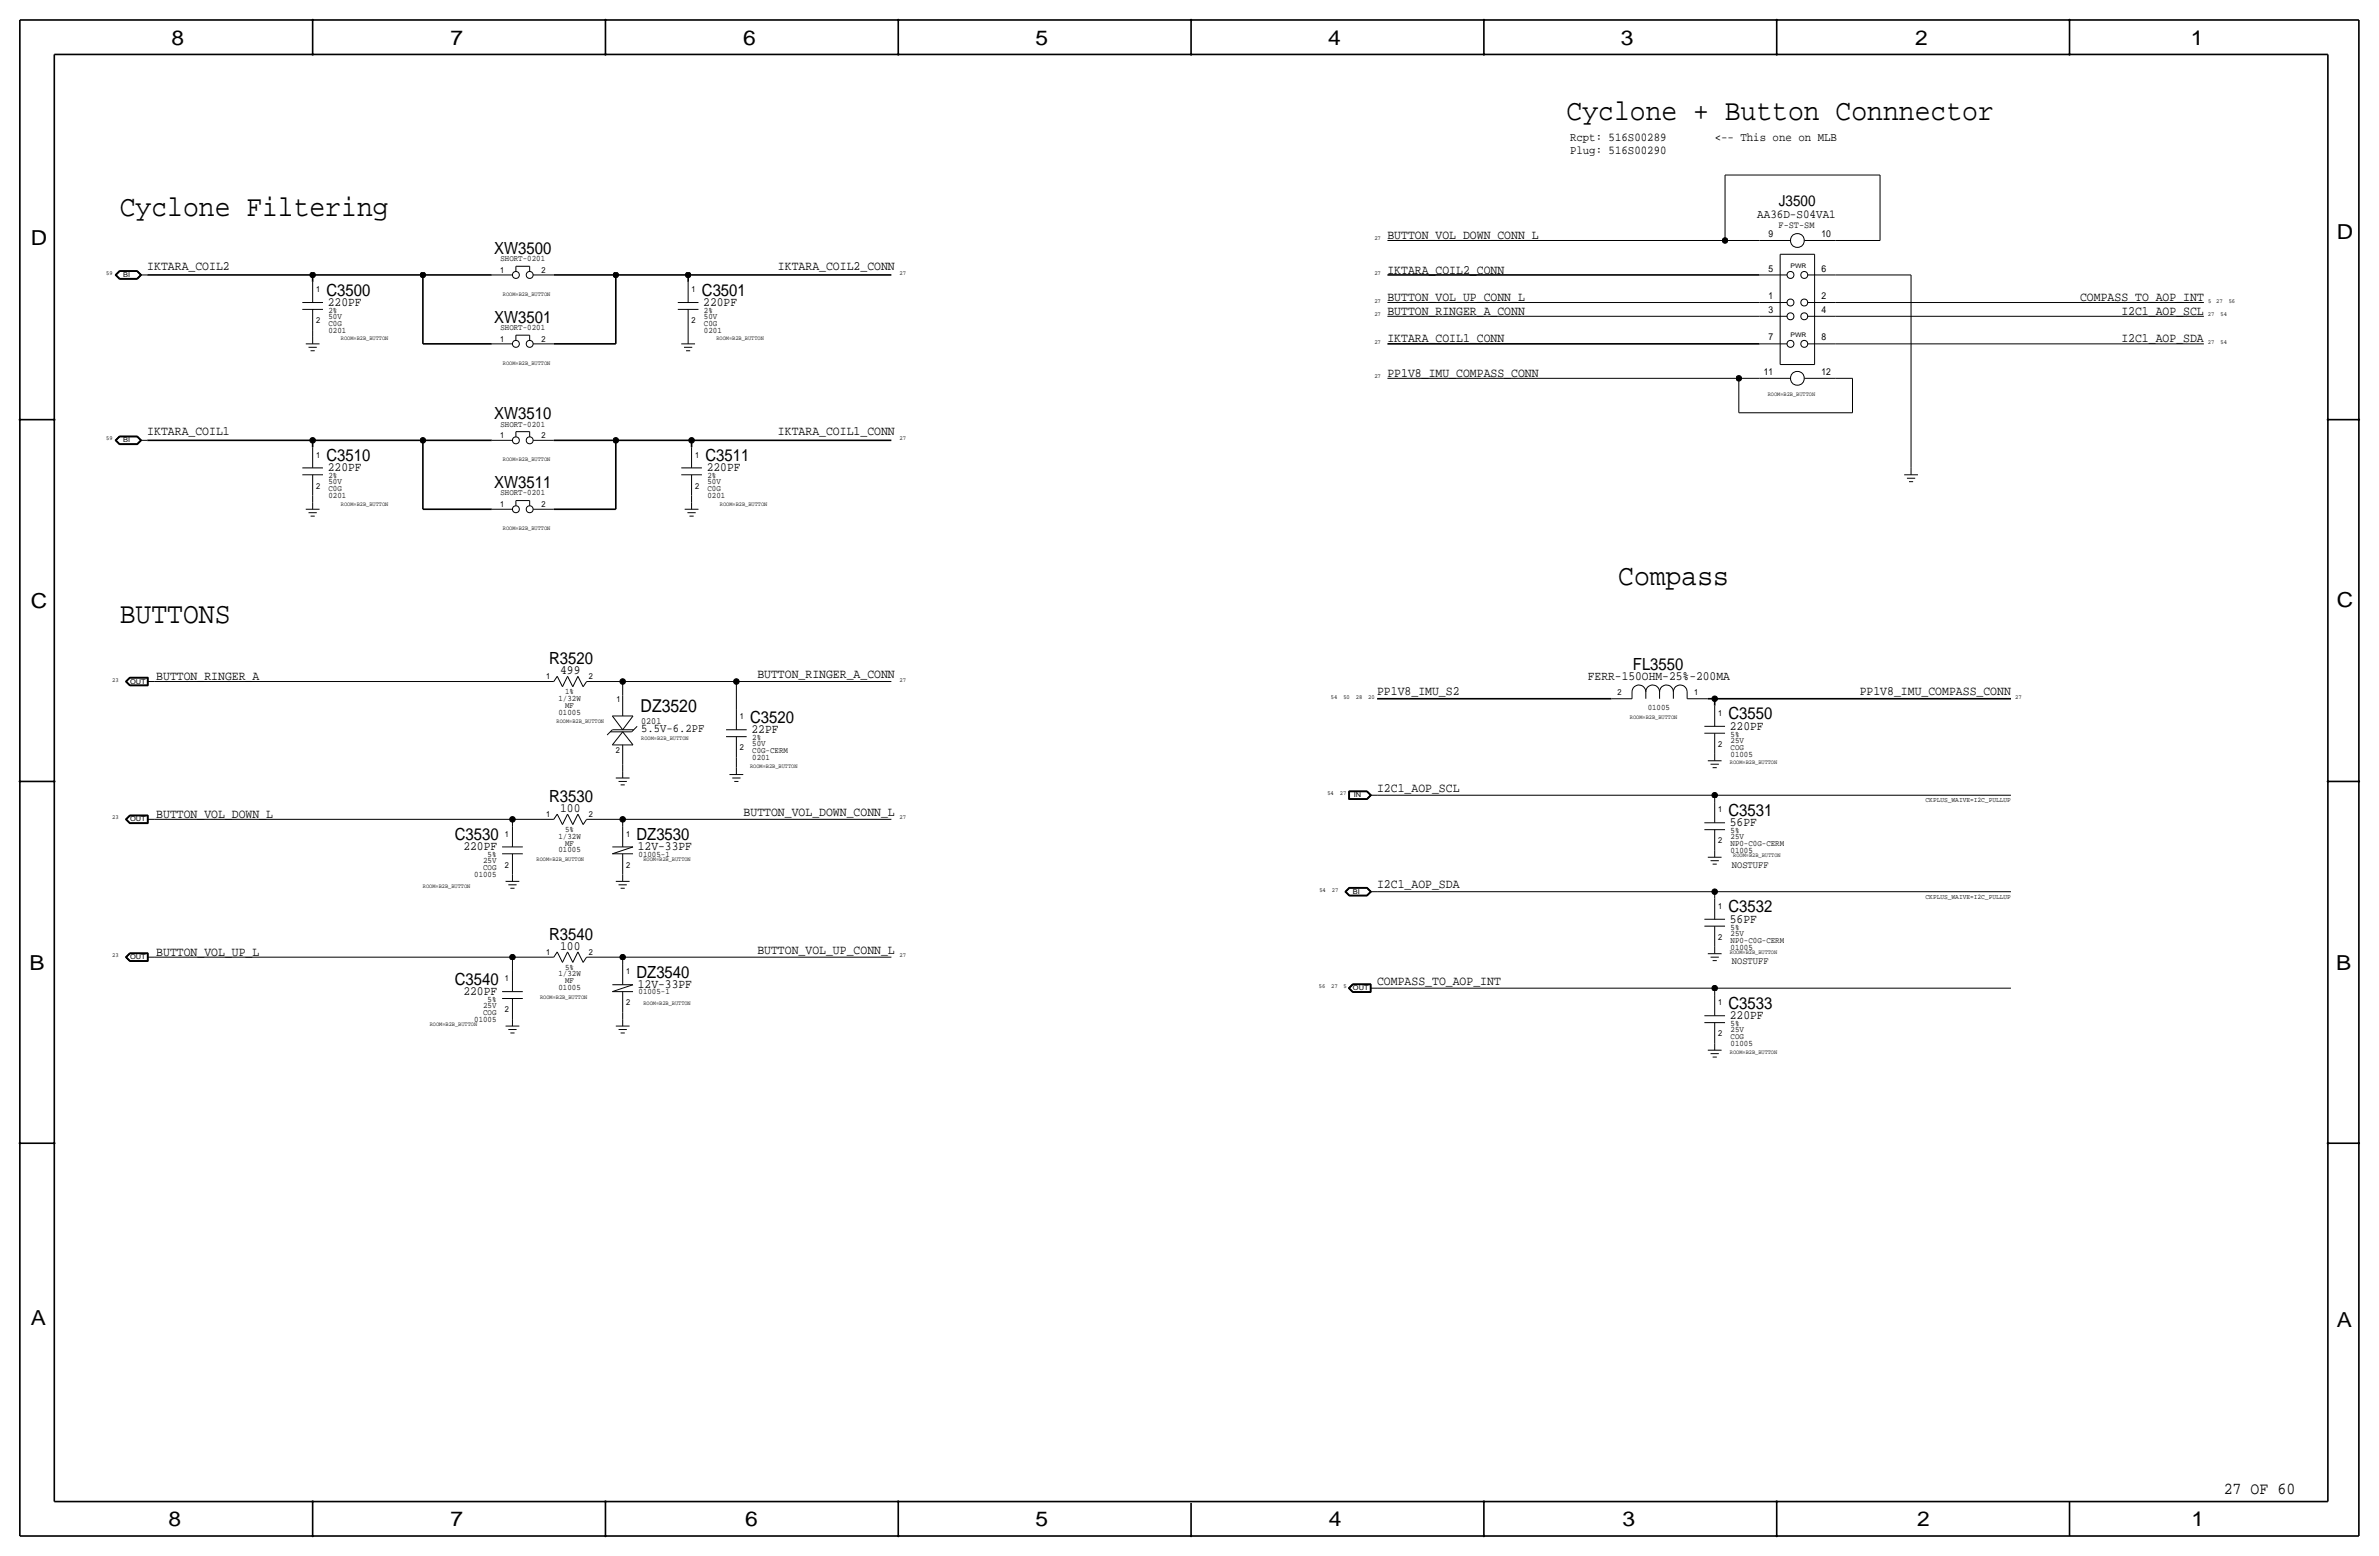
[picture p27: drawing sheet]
<svg xmlns="http://www.w3.org/2000/svg" width="877mm" height="574mm" viewBox="0 0 877 574" stroke-linecap="round" stroke-linejoin="round" font-family="sans-serif">
<defs><g id="words">
<g font-size="10.9">
<text x="577.5" y="44.2">Cyclone + Button Connnector</text>
<text x="44.1" y="79.8">Cyclone Filtering</text>
<text x="596.6" y="215.6">Compass</text>
<text x="44.1" y="229.6">BUTTONS</text>
</g>
<g font-size="7.6">
<text x="63.2" y="16.5">8</text>
<text x="166.1" y="16.5">7</text>
<text x="274" y="16.5">6</text>
<text x="381.7" y="16.5">5</text>
<text x="489.7" y="16.5">4</text>
<text x="597.6" y="16.5">3</text>
<text x="706.1" y="16.5">2</text>
<text x="807.7" y="16.5">1</text>
<text x="861.5" y="88.1">D</text>
<text x="11.4" y="90.4">D</text>
<text x="11.4" y="224.3">C</text>
<text x="861.5" y="223.8">C</text>
<text x="10.8" y="357.6">B</text>
<text x="861.3" y="357.4">B</text>
<text x="11.3" y="488.4">A</text>
<text x="861.5" y="489.2">A</text>
<text x="62.2" y="562.6">8</text>
<text x="166" y="562.6">7</text>
<text x="274.8" y="562.6">6</text>
<text x="381.7" y="562.6">5</text>
<text x="489.9" y="562.6">4</text>
<text x="598.1" y="562.6">3</text>
<text x="706.8" y="562.6">2</text>
<text x="807.9" y="562.6">1</text>
</g>
<text font-size="6.5" x="236.2" y="262.4">DZ3520</text>
<g font-size="6.2">
<text x="182.2" y="93.5">XW3500</text>
<text x="120.3" y="109">C3500</text>
<text x="258.8" y="109">C3501</text>
<text x="182.2" y="118.9">XW3501</text>
<text x="182.2" y="154.4">XW3510</text>
<text x="120.3" y="169.9">C3510</text>
<text x="260" y="169.9">C3511</text>
<text x="182.2" y="179.8">XW3511</text>
<text x="202.4" y="244.9">R3520</text>
<text x="602" y="247.1">FL3550</text>
<text x="276.6" y="266.4">C3520</text>
<text x="637.2" y="265.2">C3550</text>
<text x="202.4" y="295.7">R3530</text>
<text x="637.2" y="300.7">C3531</text>
<text x="167.6" y="309.6">C3530</text>
<text x="234.6" y="309.6">DZ3530</text>
<text x="637.2" y="336.3">C3532</text>
<text x="202.4" y="346.5">R3540</text>
<text x="167.6" y="363">C3540</text>
<text x="234.6" y="360.4">DZ3540</text>
<text x="637.2" y="371.9">C3533</text>
<text x="819.8" y="550.8">27 OF 60</text>
</g>
<text font-size="5.6" x="655.8" y="75.9">J3500</text>
<g font-size="4.7">
<text x="511.5" y="88.1">BUTTON_VOL_DOWN_CONN_L</text>
<text x="54.3" y="99.6">IKTARA_COIL2</text>
<text x="286.8" y="99.6">IKTARA_COIL2_CONN</text>
<text x="511.5" y="100.8">IKTARA_COIL2_CONN</text>
<text x="120.9" y="112.8">220PF</text>
<text x="259.3" y="112.8">220PF</text>
<text x="511.5" y="111">BUTTON_VOL_UP_CONN_L</text>
<text x="766.9" y="111">COMPASS_TO_AOP_INT</text>
<text x="511.5" y="116.1">BUTTON_RINGER_A_CONN</text>
<text x="782.1" y="116.1">I2C1_AOP_SCL</text>
<text x="511.5" y="126.2">IKTARA_COIL1_CONN</text>
<text x="782.1" y="126.2">I2C1_AOP_SDA</text>
<text x="511.5" y="138.9">PP1V8_IMU_COMPASS_CONN</text>
<text x="54.3" y="160.5">IKTARA_COIL1</text>
<text x="286.8" y="160.5">IKTARA_COIL1_CONN</text>
<text x="120.9" y="173.7">220PF</text>
<text x="260.6" y="173.7">220PF</text>
<text x="57.6" y="250.7">BUTTON_RINGER_A</text>
<text x="206.5" y="248.4">499</text>
<text x="279.2" y="249.9">BUTTON_RINGER_A_CONN</text>
<text x="585.4" y="250.7">FERR-150OHM-25%-200MA</text>
<text x="507.7" y="256.3">PP1V8_IMU_S2</text>
<text x="685.6" y="256.3">PP1V8_IMU_COMPASS_CONN</text>
<text x="637.7" y="269">220PF</text>
<text x="277.1" y="270.3">22PF</text>
<text x="507.7" y="291.8">I2C1_AOP_SCL</text>
<text x="206.5" y="299.2">100</text>
<text x="57.6" y="301.5">BUTTON_VOL_DOWN_L</text>
<text x="274.1" y="300.7">BUTTON_VOL_DOWN_CONN_L</text>
<text x="637.7" y="304.5">56PF</text>
<text x="170.9" y="313.4">220PF</text>
<text x="235.2" y="313.4">12V-33PF</text>
<text x="507.7" y="327.4">I2C1_AOP_SDA</text>
<text x="637.7" y="340.1">56PF</text>
<text x="57.6" y="352.3">BUTTON_VOL_UP_L</text>
<text x="206.5" y="350">100</text>
<text x="279.2" y="351.5">BUTTON_VOL_UP_CONN_L</text>
<text x="235.2" y="364.2">12V-33PF</text>
<text x="507.7" y="363">COMPASS_TO_AOP_INT</text>
<text x="170.9" y="366.8">220PF</text>
<text x="637.7" y="375.7">220PF</text>
</g>
<text font-size="4.5" x="647.8" y="80.3">AA36D-S04VA1</text>
<g font-size="4.4">
<text x="578.8" y="51.8">Rcpt: 516S00289</text>
<text x="632.2" y="51.8">&lt;-- This one on MLB</text>
<text x="578.8" y="56.9">Plug: 516S00290</text>
<text x="236.4" y="270">5.5V-6.2PF</text>
</g>
<g font-size="3.6">
<text x="638.5" y="319.8">NOSTUFF</text>
<text x="638.5" y="355.3">NOSTUFF</text>
</g>
<g font-size="3.5">
<text x="652" y="87.4">9</text>
<text x="655.7" y="84.1">F-ST-SM</text>
<text x="671.5" y="87.4">10</text>
<text x="652" y="100.1">5</text>
<text x="671.5" y="100.1">6</text>
<text x="652" y="110.2">1</text>
<text x="671.5" y="110.2">2</text>
<text x="652" y="115.3">3</text>
<text x="671.5" y="115.3">4</text>
<text x="652" y="125.5">7</text>
<text x="671.5" y="125.5">8</text>
<text x="650.2" y="138.2">11</text>
<text x="671.5" y="138.2">12</text>
<text x="236.4" y="266.7">0201</text>
</g>
<g font-size="3.1">
<text x="184.4" y="100.6">1</text>
<text x="184.5" y="96.3">SHORT-0201</text>
<text x="199.6" y="100.6">2</text>
<text x="116.5" y="107.7">1</text>
<text x="255" y="107.7">1</text>
<text x="116.5" y="119.1">2</text>
<text x="121.1" y="115.3">2%</text>
<text x="121.1" y="117.6">50V</text>
<text x="255" y="119.1">2</text>
<text x="259.5" y="117.6">50V</text>
<text x="259.5" y="115.3">2%</text>
<text x="121.1" y="122.7">0201</text>
<text x="121.1" y="120.1">C0G</text>
<text x="184.4" y="126">1</text>
<text x="184.5" y="121.7">SHORT-0201</text>
<text x="199.6" y="126">2</text>
<text x="259.5" y="122.7">0201</text>
<text x="259.5" y="120.1">C0G</text>
<text x="184.4" y="161.5">1</text>
<text x="184.5" y="157.2">SHORT-0201</text>
<text x="199.6" y="161.5">2</text>
<text x="116.5" y="168.7">1</text>
<text x="256.2" y="168.7">1</text>
<text x="121.1" y="176.3">2%</text>
<text x="121.1" y="178.6">50V</text>
<text x="260.8" y="178.6">50V</text>
<text x="260.8" y="176.3">2%</text>
<text x="116.5" y="180.1">2</text>
<text x="121.1" y="183.6">0201</text>
<text x="121.1" y="181.1">C0G</text>
<text x="184.5" y="182.6">SHORT-0201</text>
<text x="256.2" y="180.1">2</text>
<text x="260.8" y="183.6">0201</text>
<text x="260.8" y="181.1">C0G</text>
<text x="184.4" y="186.9">1</text>
<text x="199.6" y="186.9">2</text>
<text x="201.4" y="250.4">1</text>
<text x="217.1" y="250.4">2</text>
<text x="208.4" y="255.8">1%</text>
<text x="596.3" y="256.3">2</text>
<text x="624.5" y="256.3">1</text>
<text x="205.9" y="263.4">01005</text>
<text x="205.9" y="258.3">1/32W</text>
<text x="208.4" y="260.9">MF</text>
<text x="227.3" y="258.8">1</text>
<text x="607.5" y="261.6">01005</text>
<text x="633.4" y="263.9">1</text>
<text x="272.7" y="265.2">1</text>
<text x="277.3" y="272.8">2%</text>
<text x="277.3" y="275.1">50V</text>
<text x="633.4" y="275.3">2</text>
<text x="638" y="273.8">25V</text>
<text x="638" y="271.5">5%</text>
<text x="227" y="277.4">2</text>
<text x="272.7" y="276.6">2</text>
<text x="277.3" y="277.6">C0G-CERM</text>
<text x="277.3" y="280.2">0201</text>
<text x="638" y="278.9">01005</text>
<text x="638" y="276.4">COG</text>
<text x="633.4" y="299.5">1</text>
<text x="201.4" y="301.2">1</text>
<text x="217.1" y="301.2">2</text>
<text x="186.1" y="308.4">1</text>
<text x="205.9" y="309.1">1/32W</text>
<text x="208.4" y="311.7">MF</text>
<text x="208.4" y="306.6">5%</text>
<text x="230.8" y="308.4">1</text>
<text x="633.4" y="310.9">2</text>
<text x="638" y="309.4">25V</text>
<text x="638" y="307.1">5%</text>
<text x="638" y="311.9">NP0-C0G-CERM</text>
<text x="179.8" y="316">5%</text>
<text x="205.9" y="314.2">01005</text>
<text x="235.4" y="315.7">01005-1</text>
<text x="638" y="314.5">01005</text>
<text x="174.8" y="323.3">01005</text>
<text x="178.1" y="318.3">25V</text>
<text x="178.1" y="320.8">COG</text>
<text x="186.1" y="319.8">2</text>
<text x="230.8" y="319.8">2</text>
<text x="633.4" y="335">1</text>
<text x="633.4" y="346.5">2</text>
<text x="638" y="347.5">NP0-C0G-CERM</text>
<text x="638" y="342.6">5%</text>
<text x="638" y="344.9">25V</text>
<text x="201.4" y="352">1</text>
<text x="217.1" y="352">2</text>
<text x="638" y="350">01005</text>
<text x="205.9" y="359.9">1/32W</text>
<text x="208.4" y="357.4">5%</text>
<text x="230.8" y="359.2">1</text>
<text x="186.1" y="361.7">1</text>
<text x="205.9" y="365">01005</text>
<text x="208.4" y="362.5">MF</text>
<text x="178.1" y="371.6">25V</text>
<text x="179.8" y="369.3">5%</text>
<text x="230.8" y="370.6">2</text>
<text x="235.4" y="366.5">01005-1</text>
<text x="633.4" y="370.6">1</text>
<text x="174.8" y="376.7">01005</text>
<text x="178.1" y="374.1">COG</text>
<text x="186.1" y="373.1">2</text>
<text x="633.4" y="382">2</text>
<text x="638" y="383">COG</text>
<text x="638" y="378.2">5%</text>
<text x="638" y="380.5">25V</text>
<text x="638" y="385.6">01005</text>
</g>
<g font-size="2.6">
<text x="709.9" y="295.7">CKPLUS_WAIVE=I2C_PULLUP</text>
<text x="709.9" y="331.2">CKPLUS_WAIVE=I2C_PULLUP</text>
</g>
<g font-size="2.5">
<text x="45.4" y="102.1">BI</text>
<text x="45.4" y="163.1">BI</text>
<text x="48" y="252">OUT</text>
<text x="499.1" y="293.9">IN</text>
<text x="48" y="302.8">OUT</text>
<text x="498.8" y="329.4">BI</text>
<text x="48" y="353.6">OUT</text>
<text x="498.8" y="365">OUT</text>
</g>
<g font-size="2.3">
<text x="506.7" y="88.6">27</text>
<text x="39.1" y="101.3">59</text>
<text x="331.7" y="101.3">27</text>
<text x="506.7" y="101.3">27</text>
<text x="660.1" y="98.8">PWR</text>
<text x="506.7" y="111.5">27</text>
<text x="814" y="111.5">5</text>
<text x="817.1" y="111.5">27</text>
<text x="821.6" y="111.5">56</text>
<text x="506.7" y="116.6">27</text>
<text x="814" y="116.6">27</text>
<text x="818.6" y="116.6">54</text>
<text x="660.1" y="124.2">PWR</text>
<text x="506.7" y="126.7">27</text>
<text x="814" y="126.7">27</text>
<text x="818.6" y="126.7">54</text>
<text x="506.7" y="139.4">27</text>
<text x="39.1" y="162.3">59</text>
<text x="331.7" y="162.3">27</text>
<text x="41.4" y="251.2">23</text>
<text x="331.7" y="251.2">27</text>
<text x="490.7" y="257.6">54</text>
<text x="495.2" y="257.6">50</text>
<text x="499.8" y="257.6">28</text>
<text x="504.4" y="257.6">20</text>
<text x="742.9" y="257.6">27</text>
<text x="489.4" y="293.1">54</text>
<text x="493.9" y="293.1">27</text>
<text x="41.4" y="302">23</text>
<text x="331.7" y="302">27</text>
<text x="486.4" y="328.7">54</text>
<text x="491" y="328.7">27</text>
<text x="41.4" y="352.8">23</text>
<text x="331.7" y="352.8">27</text>
<text x="486.2" y="364.2">56</text>
<text x="490.8" y="364.2">27</text>
<text x="495.4" y="364.2">5</text>
</g>
<g font-size="2.2">
<text x="185.4" y="109">ROOM=B2B_BUTTON</text>
<text x="125.7" y="125.5">ROOM=B2B_BUTTON</text>
<text x="264.1" y="125.5">ROOM=B2B_BUTTON</text>
<text x="185.4" y="134.4">ROOM=B2B_BUTTON</text>
<text x="651.7" y="145.8">ROOM=B2B_BUTTON</text>
<text x="185.4" y="169.9">ROOM=B2B_BUTTON</text>
<text x="125.7" y="186.4">ROOM=B2B_BUTTON</text>
<text x="265.4" y="186.4">ROOM=B2B_BUTTON</text>
<text x="185.4" y="195.3">ROOM=B2B_BUTTON</text>
<text x="205.2" y="266.4">ROOM=B2B_BUTTON</text>
<text x="600.9" y="265.2">ROOM=B2B_BUTTON</text>
<text x="236.4" y="272.8">ROOM=B2B_BUTTON</text>
<text x="637.7" y="281.7">ROOM=B2B_BUTTON</text>
<text x="276.6" y="283">ROOM=B2B_BUTTON</text>
<text x="197.8" y="317.2">ROOM=B2B_BUTTON</text>
<text x="237.2" y="317.2">ROOM=B2B_BUTTON</text>
<text x="639" y="316">ROOM=B2B_BUTTON</text>
<text x="155.9" y="327.4">ROOM=B2B_BUTTON</text>
<text x="637.7" y="351.5">ROOM=B2B_BUTTON</text>
<text x="199.1" y="368">ROOM=B2B_BUTTON</text>
<text x="237.2" y="370.6">ROOM=B2B_BUTTON</text>
<text x="158.4" y="378.2">ROOM=B2B_BUTTON</text>
<text x="637.7" y="388.4">ROOM=B2B_BUTTON</text>
</g>
</g></defs>
<g fill="none" stroke="#000" stroke-width=".37">
<path d="M636 64.5h57.1zM636 64.5v24.1zM693.1 64.5v24.1zM44 99.8h6.6zM44 99.9h6.6zM44.1 100h6.4zM50.5 100l1.4 1.3zM50.6 99.9l1.5 1.4zM50.6 99.8l1.6 1.5zM190.2 98.1v2zM190.2 98.1h5.1zM195.3 98.1v2z"/>
<path d="M511.5 88.6h124.5zM636 88.6h12.7zM648.7 88.6h11.4zM656.3 93.7v40.7zM656.3 93.7h12.7zM665.2 88.6h11.4zM669 93.7v40.7zM676.6 88.6h16.5zM42.4 101.3l1.6-1.5zM42.4 101.3l1.6 1.6zM42.6 101.3l1.4-1.4zM42.6 101.3l1.4 1.5z"/>
<path d="M42.7 101.3l1.4-1.3zM42.7 101.3l1.4 1.4zM42.9 101.3l1.2 1.3zM44 102.9h6.6zM44 102.8h6.6zM44.1 102.7h6.4zM44.1 102.6h6.4zM44.1 100.1h6.4zM44.1 100.1l-1.2 1.2zM50.5 100.1l1.3 1.2zM50.5 102.7l1.4-1.4zM50.6 102.8l1.5-1.5z"/>
<path d="M50.6 102.9l1.6-1.6zM51.8 101.3l-1.3 1.3zM51.8 101.3h2.5zM111.5 111.5h7.6zM111.5 114h7.6zM115.3 103.9v7.6zM115.3 114v7.7zM181.3 101.3h7.6zM196.5 101.3h7.7zM249.9 114h7.6zM249.9 111.5h7.6zM253.7 103.9v7.6z"/>
<path d="M253.7 114v7.7zM511.5 116.6h137.2zM511.5 111.5h137.2zM648.7 116.6h10.1zM648.7 101.3h10.1zM648.7 111.5h10.1zM666.4 116.6h10.2zM666.4 111.5h10.2zM666.4 101.3h10.2zM676.6 116.6h135.9zM676.6 101.3h27.9zM676.6 111.5h135.9z"/>
<path d="M704.5 101.3v71.2zM112.7 126.7h5.1zM113.7 128h3.1zM114.5 129.3h1.5zM115.3 121.7v2.5zM115.3 124.2v2.5zM181.3 126.7h7.6zM190.2 123.5v2zM190.2 123.5h5.1zM195.3 123.5v2zM196.5 126.7h7.7zM251.2 126.7h5z"/>
<path d="M252.2 128h3zM252.9 129.3h1.6zM253.7 121.7v2.5zM253.7 124.2v2.5zM511.5 139.4h129.5zM641 139.4v12.7zM641 139.4h7.7zM648.7 139.4h11.4zM648.7 126.7h10.1zM656.3 134.4h12.7zM665.2 139.4h11.4zM666.4 126.7h10.2z"/>
<path d="M676.6 126.7h135.9zM676.6 139.4h6.4zM683 139.4v12.7zM190.2 159.1v1.9zM190.2 159.1h5.1zM195.3 159.1v1.9zM641 152.1h42zM42.4 162.3l1.6 1.6zM42.6 162.3l1.4-1.5zM42.6 162.3l1.4 1.5zM42.7 162.3l1.4-1.4zM42.7 162.3l1.4 1.4z"/>
<path d="M42.9 162.3l1.2 1.3zM44 160.7h6.6zM44 160.7l-1.6 1.6zM44 163.9h6.6zM44 160.8h6.6zM44 163.8h6.6zM44.1 163.7h6.4zM44.1 160.9h6.4zM44.1 163.6h6.4zM44.1 161h6.4zM44.1 161l-1.2 1.3zM50.5 161l1.3 1.3z"/>
<path d="M50.5 163.7l1.4-1.4zM50.5 160.9l1.4 1.4zM50.6 163.8l1.5-1.5zM50.6 160.8l1.5 1.5zM50.6 163.9l1.6-1.6zM50.6 160.7l1.6 1.6zM51.8 162.3l-1.3 1.3zM51.8 162.3h2.5zM111.5 172.5h7.6zM111.5 175h7.6zM115.3 164.8v7.7zM115.3 175v7.6z"/>
<path d="M181.3 162.3h7.6zM196.5 162.3h7.7zM251.2 172.5h7.6zM251.2 175h7.6zM255 164.8v7.7zM255 175v7.6zM702 175h5.1zM703 176.3h3.1zM703.8 177.5h1.5zM704.5 172.5v2.5zM112.7 187.7h5.1zM113.7 189h3.1z"/>
<path d="M114.5 190.2h1.5zM115.3 182.6v2.6zM115.3 185.2v2.5zM181.3 187.7h7.6zM190.2 184.5v1.9zM190.2 184.5h5.1zM195.3 184.5v1.9zM196.5 187.7h7.7zM252.4 187.7h5.1zM253.4 189h3.1zM254.2 190.2h1.5zM255 182.6v2.6z"/>
<path d="M255 185.2v2.5zM46.2 251.2l1.6-1.6zM46.2 251.2l1.6 1.6zM46.4 251.2l1.5 1.5zM46.4 251.2l1.5-1.5zM46.5 251.2l1.4-1.4zM46.5 251.2l1.4 1.4zM46.7 251.2l1.3 1.3zM47.8 249.6h6.8zM47.8 252.8h6.8zM47.9 252.7h6.6zM47.9 249.7h6.6z"/>
<path d="M47.9 252.6h6.5zM47.9 249.8h6.5zM48 249.9l-1.3 1.3zM48 249.9h6.3zM48 252.5h6.3zM54.3 251.2h2.5zM54.3 249.9v2.6zM54.4 249.8v2.8zM54.5 249.7v3zM54.6 249.6v3.2zM56.8 251.2h142.3zM199.1 251.2h5.1z"/>
<path d="M205.4 249.3l2 3.8zM205.4 249.3l-1.2 1.9zM209.2 249.3l-1.8 3.8zM209.2 249.3l2 3.8zM213.1 249.3l-1.9 3.8zM213.1 249.3l1.9 3.8zM216.3 251.2h5.6zM216.3 251.2l-1.3 1.9zM221.9 251.2h7.7zM229.6 251.2h41.9zM229.6 251.2v5.1zM229.6 256.3v7.6z"/>
<path d="M271.5 251.2h57.1zM271.5 251.2v10.2zM594.1 257.6h7.6zM601.7 255a2.54 2.54 0 0 1 2.5-2.5 2.54 2.54 0 0 1 2.6 2.5 2.54 2.54 0 0 1 2.5-2.5 2.54 2.54 0 0 1 2.5 2.5 2.54 2.54 0 0 1 2.6-2.5 2.54 2.54 0 0 1 2.5 2.5 2.54 2.54 0 0 1 2.6-2.5 2.54 2.54 0 0 1 2.5 2.5M601.7 255v2.6zM606.8 255v2.6zM611.8 255v2.6zM616.9 255v2.6zM622 257.6h7.6zM622 255v2.6zM223.8 270.9l2-1.9zM225 269.7h7.9z"/>
<path d="M225.8 269h7.8zM225.8 263.9l3.8 5.1zM225.8 263.9h7.6zM225.8 274.6h7.6zM229.6 269.7l-3.8 4.9zM229.6 269.7l3.8 4.9zM229.6 274.6v7.1zM232.9 269.7l2-2zM233.4 263.9l-3.8 5.1zM267.7 271.5h7.6zM267.7 269h7.6zM271.5 279.1v3.9z"/>
<path d="M271.5 261.4v7.6zM271.5 271.5v7.6zM628.3 270.3h7.7zM628.3 267.7h7.7zM632.2 260.1v7.6zM632.2 270.3v7.6zM632.2 277.9v2.5zM227 286.8h5.1zM228 288h3.1zM228.8 289.3h1.5zM229.6 281.7v2.5zM229.6 284.2v2.6z"/>
<path d="M268.9 285.5h5.1zM270 286.8h3zM270.7 288h1.5zM271.5 283v2.5zM497.2 291.5v3.2zM497.2 294.7h6.8zM497.2 291.5h6.8zM497.3 291.6h6.7zM497.3 291.6v3zM497.3 294.6h6.7zM497.4 291.7h6.5zM497.4 291.7v2.8z"/>
<path d="M497.4 294.5h6.5zM497.5 291.8h6.4zM497.5 291.8v2.6zM497.5 294.4h6.4zM503.9 291.8l1.3 1.3zM503.9 294.4l1.3-1.3zM503.9 294.5l1.4-1.4zM503.9 291.7l1.4 1.4zM504 294.6l1.5-1.5zM504 291.6l1.5 1.5zM504 291.5l1.6 1.6zM504 294.7l1.6-1.6z"/>
<path d="M505.2 293.1h2.5zM507.7 293.1h124.5zM629.6 280.4h5.1zM630.6 281.7h3.1zM631.4 283h1.5zM632.2 293.1v2.6zM632.2 295.7v7.6zM632.2 293.1h109.2zM46.2 302l1.6 1.6zM46.4 302l1.5 1.5zM46.4 302l1.5-1.5zM46.5 302l1.4 1.4z"/>
<path d="M46.7 302l1.3-1.3zM46.7 302l1.3 1.3zM47.8 300.4l-1.6 1.6zM47.8 300.4h6.8zM47.8 303.6h6.8zM47.9 303.5h6.6zM47.9 300.5h6.6zM47.9 303.4h6.5zM47.9 300.6l-1.4 1.4zM47.9 300.6h6.5zM48 300.7h6.3zM48 303.3h6.3z"/>
<path d="M54.3 302h2.5zM54.3 300.7v2.6zM54.4 300.6v2.8zM54.5 300.5v3zM54.6 300.4v3.2zM56.8 302h132.1zM185.1 312.2h7.6zM185.1 314.7h7.6zM188.9 302h10.2zM188.9 302v2.5zM188.9 304.5v7.7zM188.9 314.7v7.6z"/>
<path d="M199.1 302h5.1zM205.4 300.1l2 3.8zM205.4 300.1l-1.2 1.9zM209.2 300.1l-1.8 3.8zM209.2 300.1l2 3.8zM213.1 300.1l-1.9 3.8zM213.1 300.1l1.9 3.8zM216.3 302h5.6zM216.3 302l-1.3 1.9zM221.9 302h7.7zM225.8 314.7h7.6zM225.8 314.7l7.6-2.5z"/>
<path d="M225.8 312.2h7.6zM229.6 302h99zM229.6 302v2.5zM229.6 304.5v7.7zM229.6 314.7v7.6zM628.3 305.8h7.7zM628.3 303.3h7.7zM629.6 316h5.1zM630.6 317.2h3.1zM631.4 318.5h1.5zM632.2 313.4v2.6zM632.2 305.8v7.6z"/>
<path d="M186.4 324.9h5.1zM187.4 326.1h3zM188.2 327.4h1.5zM188.9 322.3v2.6zM227 324.9h5.1zM228 326.1h3.1zM228.8 327.4h1.5zM229.6 322.3v2.6zM495.8 328.7l1.6 1.6zM495.8 328.7l1.6-1.6zM496 328.7l1.4-1.5zM496 328.7l1.4 1.4z"/>
<path d="M496.1 328.7l1.4-1.4zM496.1 328.7l1.4 1.3zM496.3 328.7l1.2 1.2zM496.3 328.7l1.2-1.3zM497.4 330.3h6.6zM497.4 327.1h6.6zM497.4 327.2h6.6zM497.4 330.1h6.6zM497.5 330h6.4zM497.5 327.3h6.4zM497.5 329.9h6.4zM497.5 327.4h6.4z"/>
<path d="M503.9 327.4l1.3 1.3zM503.9 329.9l1.3-1.2zM503.9 330l1.4-1.3zM503.9 327.3l1.4 1.4zM504 330.1l1.5-1.4zM504 327.2l1.5 1.5zM504 327.1l1.6 1.6zM504 330.3l1.6-1.6zM505.2 328.7h2.5zM507.7 328.7h124.5zM628.3 338.8h7.7zM632.2 328.7v2.5z"/>
<path d="M632.2 331.2v7.6zM632.2 328.7h109.2zM46.2 352.8l1.6-1.6zM46.2 352.8l1.6 1.6zM46.4 352.8l1.5 1.5zM46.4 352.8l1.5-1.5zM46.5 352.8l1.4 1.4zM46.7 352.8l1.3-1.3zM46.7 352.8l1.3 1.3zM47.8 351.2h6.8zM47.8 354.4h6.8zM47.9 354.3h6.6z"/>
<path d="M47.9 351.3h6.6zM47.9 354.2h6.5zM47.9 351.4l-1.4 1.4zM47.9 351.4h6.5zM48 351.5h6.3zM48 354.1h6.3zM54.3 352.8h2.5zM54.3 351.5v2.6zM54.4 351.4v2.8zM54.5 351.3v3zM54.6 351.2v3.2zM56.8 352.8h132.1z"/>
<path d="M188.9 352.8h10.2zM188.9 352.8v5.1zM188.9 357.9v7.6zM199.1 352.8h5.1zM205.4 350.9l2 3.8zM205.4 350.9l-1.2 1.9zM209.2 350.9l-1.8 3.8zM209.2 350.9l2 3.8zM213.1 350.9l-1.9 3.8zM213.1 350.9l1.9 3.8zM216.3 352.8h5.6zM216.3 352.8l-1.3 1.9z"/>
<path d="M221.9 352.8h7.7zM229.6 352.8h99zM229.6 352.8v2.5zM229.6 355.3v7.7zM628.3 341.4h7.7zM629.6 351.5h5.1zM630.6 352.8h3.1zM631.4 354.1h1.5zM632.2 349v2.5zM632.2 341.4v7.6zM185.1 365.5h7.6zM185.1 368h7.6z"/>
<path d="M186.4 378.2h5.1zM187.4 379.5h3zM188.9 368v7.7zM188.9 375.7v2.5zM225.8 365.5h7.6zM225.8 365.5l7.6-2.5zM225.8 363h7.6zM227 378.2h5.1zM228 379.5h3.1zM229.6 373.1v2.6zM229.6 365.5v7.6zM229.6 375.7v2.5z"/>
<path d="M497.1 364.2l1.6 1.6zM497.1 364.2l1.6-1.5zM497.2 364.2l1.5-1.4zM497.2 364.2l1.5 1.5zM497.4 364.2l1.4-1.3zM497.4 364.2l1.4 1.4zM497.5 364.2l1.3 1.3zM497.5 364.2l1.3-1.2zM498.7 362.7h6.8zM498.7 365.8h6.8zM498.7 365.7h6.7zM498.7 362.8h6.7z"/>
<path d="M498.8 365.6h6.5zM498.8 362.9h6.5zM498.8 365.5h6.4zM498.8 363h6.4zM505.2 363v2.5zM505.2 364.2h2.5zM505.3 362.9v2.7zM505.4 362.8v2.9zM505.5 362.7v3.1zM507.7 364.2h124.5zM628.3 376.9h7.7zM628.3 374.4h7.7z"/>
<path d="M632.2 364.2v2.6zM632.2 366.8v7.6zM632.2 376.9v7.7zM632.2 364.2h109.2zM188.2 380.7h1.5zM228.8 380.7h1.5zM629.6 387.1h5.1zM630.6 388.4h3.1zM631.4 389.6h1.5zM632.2 384.6v2.5z"/>
<circle cx="662.6" cy="88.7" r="2.56"/>
<circle cx="190.2" cy="101.4" r="1.28"/>
<circle cx="195.3" cy="101.4" r="1.28"/>
<circle cx="660.1" cy="116.6" r="1.28"/>
<circle cx="660.1" cy="101.4" r="1.28"/>
<circle cx="660.1" cy="111.5" r="1.28"/>
<circle cx="665.2" cy="116.6" r="1.28"/>
<circle cx="665.2" cy="111.5" r="1.28"/>
<circle cx="665.2" cy="101.4" r="1.28"/>
<circle cx="190.2" cy="126.8" r="1.28"/>
<circle cx="195.3" cy="126.8" r="1.28"/>
<circle cx="660.1" cy="126.8" r="1.28"/>
<circle cx="662.6" cy="139.5" r="2.56"/>
<circle cx="665.2" cy="126.8" r="1.28"/>
<circle cx="190.2" cy="162.3" r="1.28"/>
<circle cx="195.3" cy="162.3" r="1.28"/>
<circle cx="190.2" cy="187.7" r="1.28"/>
<circle cx="195.3" cy="187.7" r="1.28"/>
</g>
<g fill="none" stroke="#000" stroke-width=".6" stroke-linecap="butt">
<path d="M7.3 7.4v558.8zM7.3 7.4h862.3zM115.3 7.4v12.7zM223.2 7.4v12.7zM331.2 7.4v12.7zM439.1 7.4v12.7zM547.1 7.4v12.7zM655 7.4v12.7zM763 7.4v12.7zM869.6 7.4v558.8zM20 20.1v533.4zM20 20.1h838.2z"/>
<path d="M858.2 20.1v533.4zM54.3 101.3h61zM115.3 101.3h40.6zM115.3 101.3v2.6zM155.9 101.3h25.4zM155.9 101.3v25.4zM204.2 101.3h22.8zM227 101.3h26.7zM227 101.3v25.4zM253.7 101.3v2.6zM253.7 101.3h74.9zM511.5 101.3h137.2z"/>
<path d="M155.9 126.7h25.4zM204.2 126.7h22.8zM511.5 126.7h137.2zM7.3 154.7h12.7zM858.2 154.7h11.4zM54.3 162.3h61zM115.3 162.3h40.6zM115.3 162.3v2.5zM155.9 162.3h25.4zM155.9 162.3v25.4zM204.2 162.3h22.8zM227 162.3v25.4z"/>
<path d="M227 162.3h28zM255 162.3h73.6zM255 162.3v2.5zM155.9 187.7h25.4zM204.2 187.7h22.8zM507.7 257.6h86.4zM629.6 257.6h2.6zM632.2 257.6v2.5zM632.2 257.6h109.2zM7.3 288h12.7zM858.2 288h11.4zM7.3 421.4h12.7z"/>
<path d="M858.2 421.4h11.4zM20 553.5h838.2zM115.3 553.5v12.7zM223.2 553.5v12.7zM331.2 553.5v12.7zM439.1 554v12.2zM547.1 553.5v12.7zM655 553.5v12.7zM763 553.5v12.7zM7.3 566.2h862.3z"/>
</g>
<g fill="#000" stroke="#000" stroke-width=".37">
<path d="M115.1 7.2h.4v.3h-.4zM115.1 19.9h.4v.3h-.4zM223 7.2h.4v.3h-.4zM223 19.9h.4v.3h-.4zM331 19.9h.4v.3h-.4zM331 7.2h.4v.3h-.4zM438.9 7.2h.4v.3h-.4zM438.9 19.9h.4v.3h-.4zM546.9 7.2h.4v.3h-.4zM546.9 19.9h.4v.3h-.4zM654.8 19.9h.4v.3h-.4zM654.8 7.2h.4v.3h-.4z"/>
<path d="M762.8 19.9h.4v.3h-.4zM762.8 7.2h.4v.3h-.4zM7.1 154.5h.4v.4h-.4zM19.8 154.5h.4v.4h-.4zM858 154.5h.4v.4h-.4zM869.5 154.5h.3v.4h-.3zM7.1 287.9h.4v.3h-.4zM19.8 287.9h.4v.3h-.4zM858 287.9h.4v.3h-.4zM869.5 287.9h.3v.3h-.3zM7.1 421.2h.4v.4h-.4zM19.8 421.2h.4v.4h-.4z"/>
<path d="M858 421.2h.4v.4h-.4zM869.5 421.2h.3v.4h-.3zM115.1 553.3h.4v.3h-.4zM223 553.3h.4v.3h-.4zM331 553.3h.4v.3h-.4zM546.9 553.3h.4v.3h-.4zM654.8 553.3h.4v.3h-.4zM115.1 566h.4v.3h-.4zM223 566h.4v.3h-.4zM331 566h.4v.3h-.4zM438.9 566h.4v.3h-.4zM546.9 566h.4v.3h-.4z"/>
<path d="M654.8 566h.4v.3h-.4z"/>
<circle cx="636" cy="88.6" r="1.02"/>
<circle cx="115.3" cy="101.3" r="1.02"/>
<circle cx="155.9" cy="101.3" r="1.02"/>
<circle cx="227" cy="101.3" r="1.02"/>
<circle cx="253.7" cy="101.3" r="1.02"/>
<circle cx="641" cy="139.4" r="1.02"/>
<circle cx="115.3" cy="162.3" r="1.02"/>
<circle cx="155.9" cy="162.3" r="1.02"/>
<circle cx="227" cy="162.3" r="1.02"/>
<circle cx="255" cy="162.3" r="1.02"/>
<circle cx="229.6" cy="251.2" r="1.02"/>
<circle cx="271.5" cy="251.2" r="1.02"/>
<circle cx="632.2" cy="257.6" r="1.02"/>
<circle cx="632.2" cy="293.1" r="1.02"/>
<circle cx="188.9" cy="302" r="1.02"/>
<circle cx="229.6" cy="302" r="1.02"/>
<circle cx="632.2" cy="328.7" r="1.02"/>
<circle cx="188.9" cy="352.8" r="1.02"/>
<circle cx="229.6" cy="352.8" r="1.02"/>
<circle cx="632.2" cy="364.2" r="1.02"/>
</g>
<use href="#words"/>
</svg>
